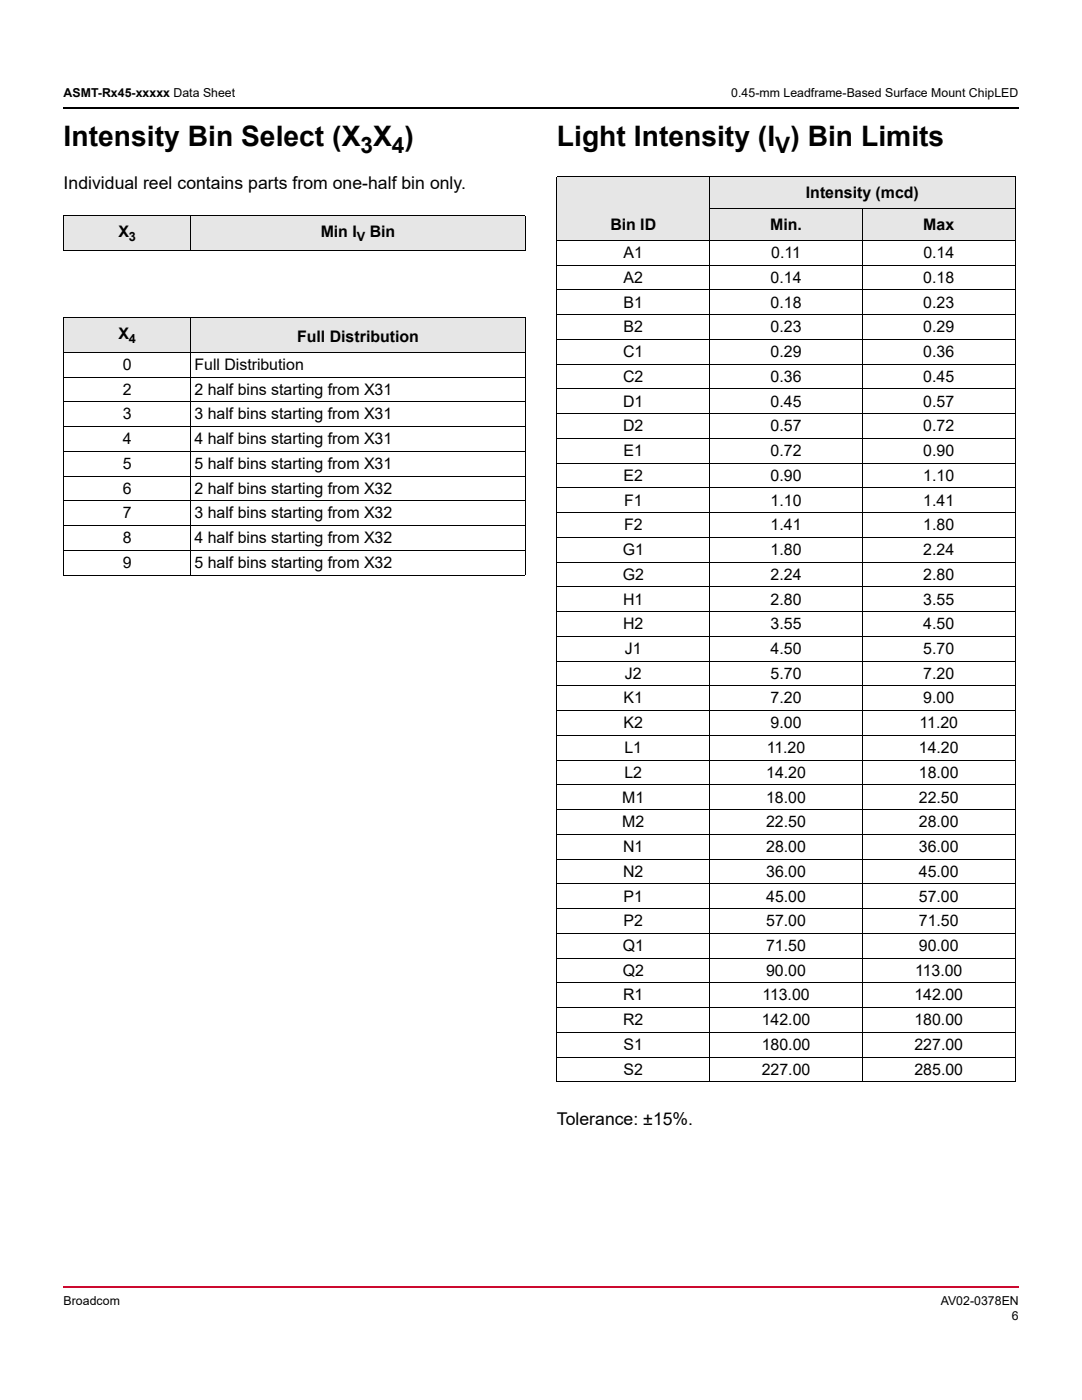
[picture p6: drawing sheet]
<svg xmlns="http://www.w3.org/2000/svg" width="216mm" height="279mm" viewBox="0 0 216 279" stroke-linecap="round" stroke-linejoin="round" font-family="sans-serif">
<defs><g id="words">
<g font-size="5.6">
<text x="12.7" y="29.2">Intensity Bin Select (X X )</text>
<text x="111.1" y="29.2">Light Intensity (I ) Bin Limits</text>
</g>
<g font-size="4.5">
<text x="71.9" y="30.6">3</text>
<text x="78.2" y="30.6">4</text>
<text x="154.7" y="30.6">V</text>
</g>
<g font-size="3.5">
<text x="12.7" y="37.6">Individual reel contains parts from one-half bin only.</text>
<text x="111.1" y="224.6">Tolerance: ±15%.</text>
</g>
<g font-size="3.2">
<text x="160.8" y="39.5">Intensity (mcd)</text>
<text x="23.6" y="47.3">X</text>
<text x="64" y="47.3">Min I</text>
<text x="73.8" y="47.3">Bin</text>
<text x="121.8" y="45.8">Bin ID</text>
<text x="153.7" y="45.8">Min.</text>
<text x="184.2" y="45.8">Max</text>
<text x="124.4" y="51.5">A1</text>
<text x="153.9" y="51.5">0.11</text>
<text x="184.2" y="51.5">0.14</text>
<text x="124.4" y="56.5">A2</text>
<text x="153.8" y="56.5">0.14</text>
<text x="184.2" y="56.5">0.18</text>
<text x="124.4" y="61.4">B1</text>
<text x="153.8" y="61.4">0.18</text>
<text x="184.2" y="61.4">0.23</text>
<text x="23.6" y="67.6">X</text>
<text x="59.3" y="68.2">Full Distribution</text>
<text x="124.3" y="71.3">C1</text>
<text x="124.4" y="66.3">B2</text>
<text x="153.8" y="71.3">0.29</text>
<text x="153.8" y="66.3">0.23</text>
<text x="184.2" y="71.3">0.36</text>
<text x="184.2" y="66.3">0.29</text>
<text x="24.5" y="73.8">0</text>
<text x="38.8" y="73.8">Full Distribution</text>
<text x="124.3" y="76.2">C2</text>
<text x="153.8" y="76.2">0.36</text>
<text x="184.2" y="76.2">0.45</text>
<text x="24.5" y="78.8">2</text>
<text x="24.5" y="83.7">3</text>
<text x="38.8" y="78.8">2 half bins starting from X31</text>
<text x="38.8" y="83.7">3 half bins starting from X31</text>
<text x="124.3" y="81.1">D1</text>
<text x="153.8" y="81.1">0.45</text>
<text x="184.2" y="81.1">0.57</text>
<text x="24.5" y="88.6">4</text>
<text x="38.8" y="88.6">4 half bins starting from X31</text>
<text x="124.3" y="86.1">D2</text>
<text x="153.8" y="86.1">0.57</text>
<text x="184.2" y="86.1">0.72</text>
<text x="24.5" y="93.6">5</text>
<text x="38.8" y="93.6">5 half bins starting from X31</text>
<text x="124.4" y="91">E1</text>
<text x="124.4" y="95.9">E2</text>
<text x="153.8" y="91">0.72</text>
<text x="153.8" y="95.9">0.90</text>
<text x="184.2" y="91">0.90</text>
<text x="184.2" y="95.9">1.10</text>
<text x="24.5" y="98.5">6</text>
<text x="38.8" y="98.5">2 half bins starting from X32</text>
<text x="124.5" y="100.9">F1</text>
<text x="153.8" y="100.9">1.10</text>
<text x="184.2" y="100.9">1.41</text>
<text x="24.5" y="103.5">7</text>
<text x="38.8" y="103.5">3 half bins starting from X32</text>
<text x="124.5" y="105.8">F2</text>
<text x="153.8" y="105.8">1.41</text>
<text x="184.2" y="105.8">1.80</text>
<text x="24.5" y="108.4">8</text>
<text x="24.5" y="113.3">9</text>
<text x="38.8" y="108.4">4 half bins starting from X32</text>
<text x="38.8" y="113.3">5 half bins starting from X32</text>
<text x="124.2" y="110.8">G1</text>
<text x="153.8" y="110.8">1.80</text>
<text x="184.2" y="110.8">2.24</text>
<text x="124.2" y="115.7">G2</text>
<text x="153.8" y="115.7">2.24</text>
<text x="184.2" y="115.7">2.80</text>
<text x="124.3" y="120.6">H1</text>
<text x="124.3" y="125.6">H2</text>
<text x="153.8" y="120.6">2.80</text>
<text x="153.8" y="125.6">3.55</text>
<text x="184.2" y="120.6">3.55</text>
<text x="184.2" y="125.6">4.50</text>
<text x="124.7" y="130.5">J1</text>
<text x="153.8" y="130.5">4.50</text>
<text x="184.2" y="130.5">5.70</text>
<text x="124.7" y="135.5">J2</text>
<text x="153.8" y="135.5">5.70</text>
<text x="184.2" y="135.5">7.20</text>
<text x="124.4" y="140.4">K1</text>
<text x="153.8" y="140.4">7.20</text>
<text x="184.2" y="140.4">9.00</text>
<text x="124.4" y="145.4">K2</text>
<text x="153.8" y="145.4">9.00</text>
<text x="183.5" y="145.4">11.20</text>
<text x="124.6" y="150.3">L1</text>
<text x="124.6" y="155.2">L2</text>
<text x="152.9" y="155.2">14.20</text>
<text x="153" y="150.3">11.20</text>
<text x="183.4" y="155.2">18.00</text>
<text x="183.4" y="150.3">14.20</text>
<text x="124.2" y="160.2">M1</text>
<text x="152.9" y="160.2">18.00</text>
<text x="183.4" y="160.2">22.50</text>
<text x="124.2" y="165.1">M2</text>
<text x="152.9" y="165.1">22.50</text>
<text x="183.4" y="165.1">28.00</text>
<text x="124.3" y="170">N1</text>
<text x="152.9" y="170">28.00</text>
<text x="183.4" y="170">36.00</text>
<text x="124.3" y="175">N2</text>
<text x="124.4" y="179.9">P1</text>
<text x="152.9" y="179.9">45.00</text>
<text x="152.9" y="175">36.00</text>
<text x="183.4" y="179.9">57.00</text>
<text x="183.4" y="175">45.00</text>
<text x="124.4" y="184.8">P2</text>
<text x="152.9" y="184.8">57.00</text>
<text x="183.4" y="184.8">71.50</text>
<text x="124.2" y="189.8">Q1</text>
<text x="152.9" y="189.8">71.50</text>
<text x="183.4" y="189.8">90.00</text>
<text x="124.2" y="194.7">Q2</text>
<text x="152.9" y="194.7">90.00</text>
<text x="182.6" y="194.7">113.00</text>
<text x="124.3" y="199.7">R1</text>
<text x="152.1" y="199.7">113.00</text>
<text x="182.5" y="199.7">142.00</text>
<text x="124.3" y="204.6">R2</text>
<text x="124.4" y="209.5">S1</text>
<text x="152" y="209.5">180.00</text>
<text x="152" y="204.6">142.00</text>
<text x="182.5" y="209.5">227.00</text>
<text x="182.5" y="204.6">180.00</text>
<text x="124.4" y="214.5">S2</text>
<text x="152" y="214.5">227.00</text>
<text x="182.5" y="214.5">285.00</text>
</g>
<g font-size="2.5">
<text x="12.7" y="19.4">ASMT-Rx45-xxxxx Data Sheet</text>
<text x="145.9" y="19.4">0.45-mm Leadframe-Based Surface Mount ChipLED</text>
<text x="25.7" y="48.1">3</text>
<text x="71.2" y="48.1">V</text>
<text x="25.7" y="68.4">4</text>
<text x="12.7" y="260.3">Broadcom</text>
<text x="187.7" y="260.3">AV02-0378EN</text>
<text x="201.9" y="263.5">6</text>
</g>
</g></defs>
<path d="M12.5 21.4h.2v.4h-.2z" fill="#000"/>
<path d="M12.7 21.6h190.7" fill="none" stroke="#000" stroke-width=".36"/>
<path d="M12.5 256.7h.2v.3h-.2z" fill="#cc092f"/>
<path d="M12.7 256.9h190.7" fill="none" stroke="#cc092f" stroke-width=".36"/>
<g fill="#e6e6e6">
<path d="M12.7 43h25.4v7h-25.4z"/>
<path d="M38.1 43h66.7v7h-66.7z"/>
<path d="M12.7 63.4h25.4v6.9h-25.4z"/>
<path d="M38.1 63.4h66.7v6.9h-66.7z"/>
</g>
<g fill="none" stroke="#000" stroke-width=".2">
<path d="M12.7 43h92.1M12.7 50h92.1M12.7 43.1v6.8M38.1 43v7M104.8 43.1v6.8M12.7 63.4h92.1M12.7 70.3h92.1M12.7 75.2h92.1M12.7 63.4v51.3M38.1 63.3v51.5M104.8 63.4v51.3M12.7 80.2h92.1"/>
<path d="M12.7 85.1h92.1M12.7 90.1h92.1M12.7 95h92.1M12.7 99.9h92.1M12.7 104.9h92.1M12.7 109.8h92.1M12.7 114.8h92.1"/>
</g>
<g fill="#e6e6e6">
<path d="M111.1 35.3h30.5v12.7h-30.5z"/>
<path d="M141.6 35.3h61v6.3h-61z"/>
<path d="M141.6 41.6h30.5v6.4h-30.5z"/>
<path d="M172.1 41.6h30.5v6.4h-30.5z"/>
</g>
<g fill="none" stroke="#000" stroke-width=".2">
<path d="M111.1 35.3h91.5M111.1 35.3v180.6M141.6 35.2v180.7M202.6 35.3v180.6M111.1 48h91.5M111.1 52.9h91.5M111.1 57.8h91.5M141.6 41.6h61M172.1 41.6v174.3M111.1 62.8h91.5M111.1 67.7h91.5M111.1 72.7h91.5"/>
<path d="M111.1 77.6h91.5M111.1 82.5h91.5M111.1 87.5h91.5M111.1 92.4h91.5M111.1 97.4h91.5M111.1 102.3h91.5M111.1 107.3h91.5M111.1 112.2h91.5M111.1 117.1h91.5M111.1 122.1h91.5M111.1 127h91.5M111.1 131.9h91.5"/>
<path d="M111.1 136.9h91.5M111.1 141.8h91.5M111.1 146.7h91.5M111.1 151.7h91.5M111.1 156.6h91.5M111.1 161.6h91.5M111.1 166.5h91.5M111.1 171.4h91.5M111.1 176.4h91.5M111.1 181.3h91.5M111.1 186.3h91.5M111.1 191.2h91.5"/>
<path d="M111.1 196.2h91.5M111.1 201.1h91.5M111.1 206h91.5M111.1 211h91.5M111.1 215.9h91.5"/>
</g>
<use href="#words"/>
</svg>
